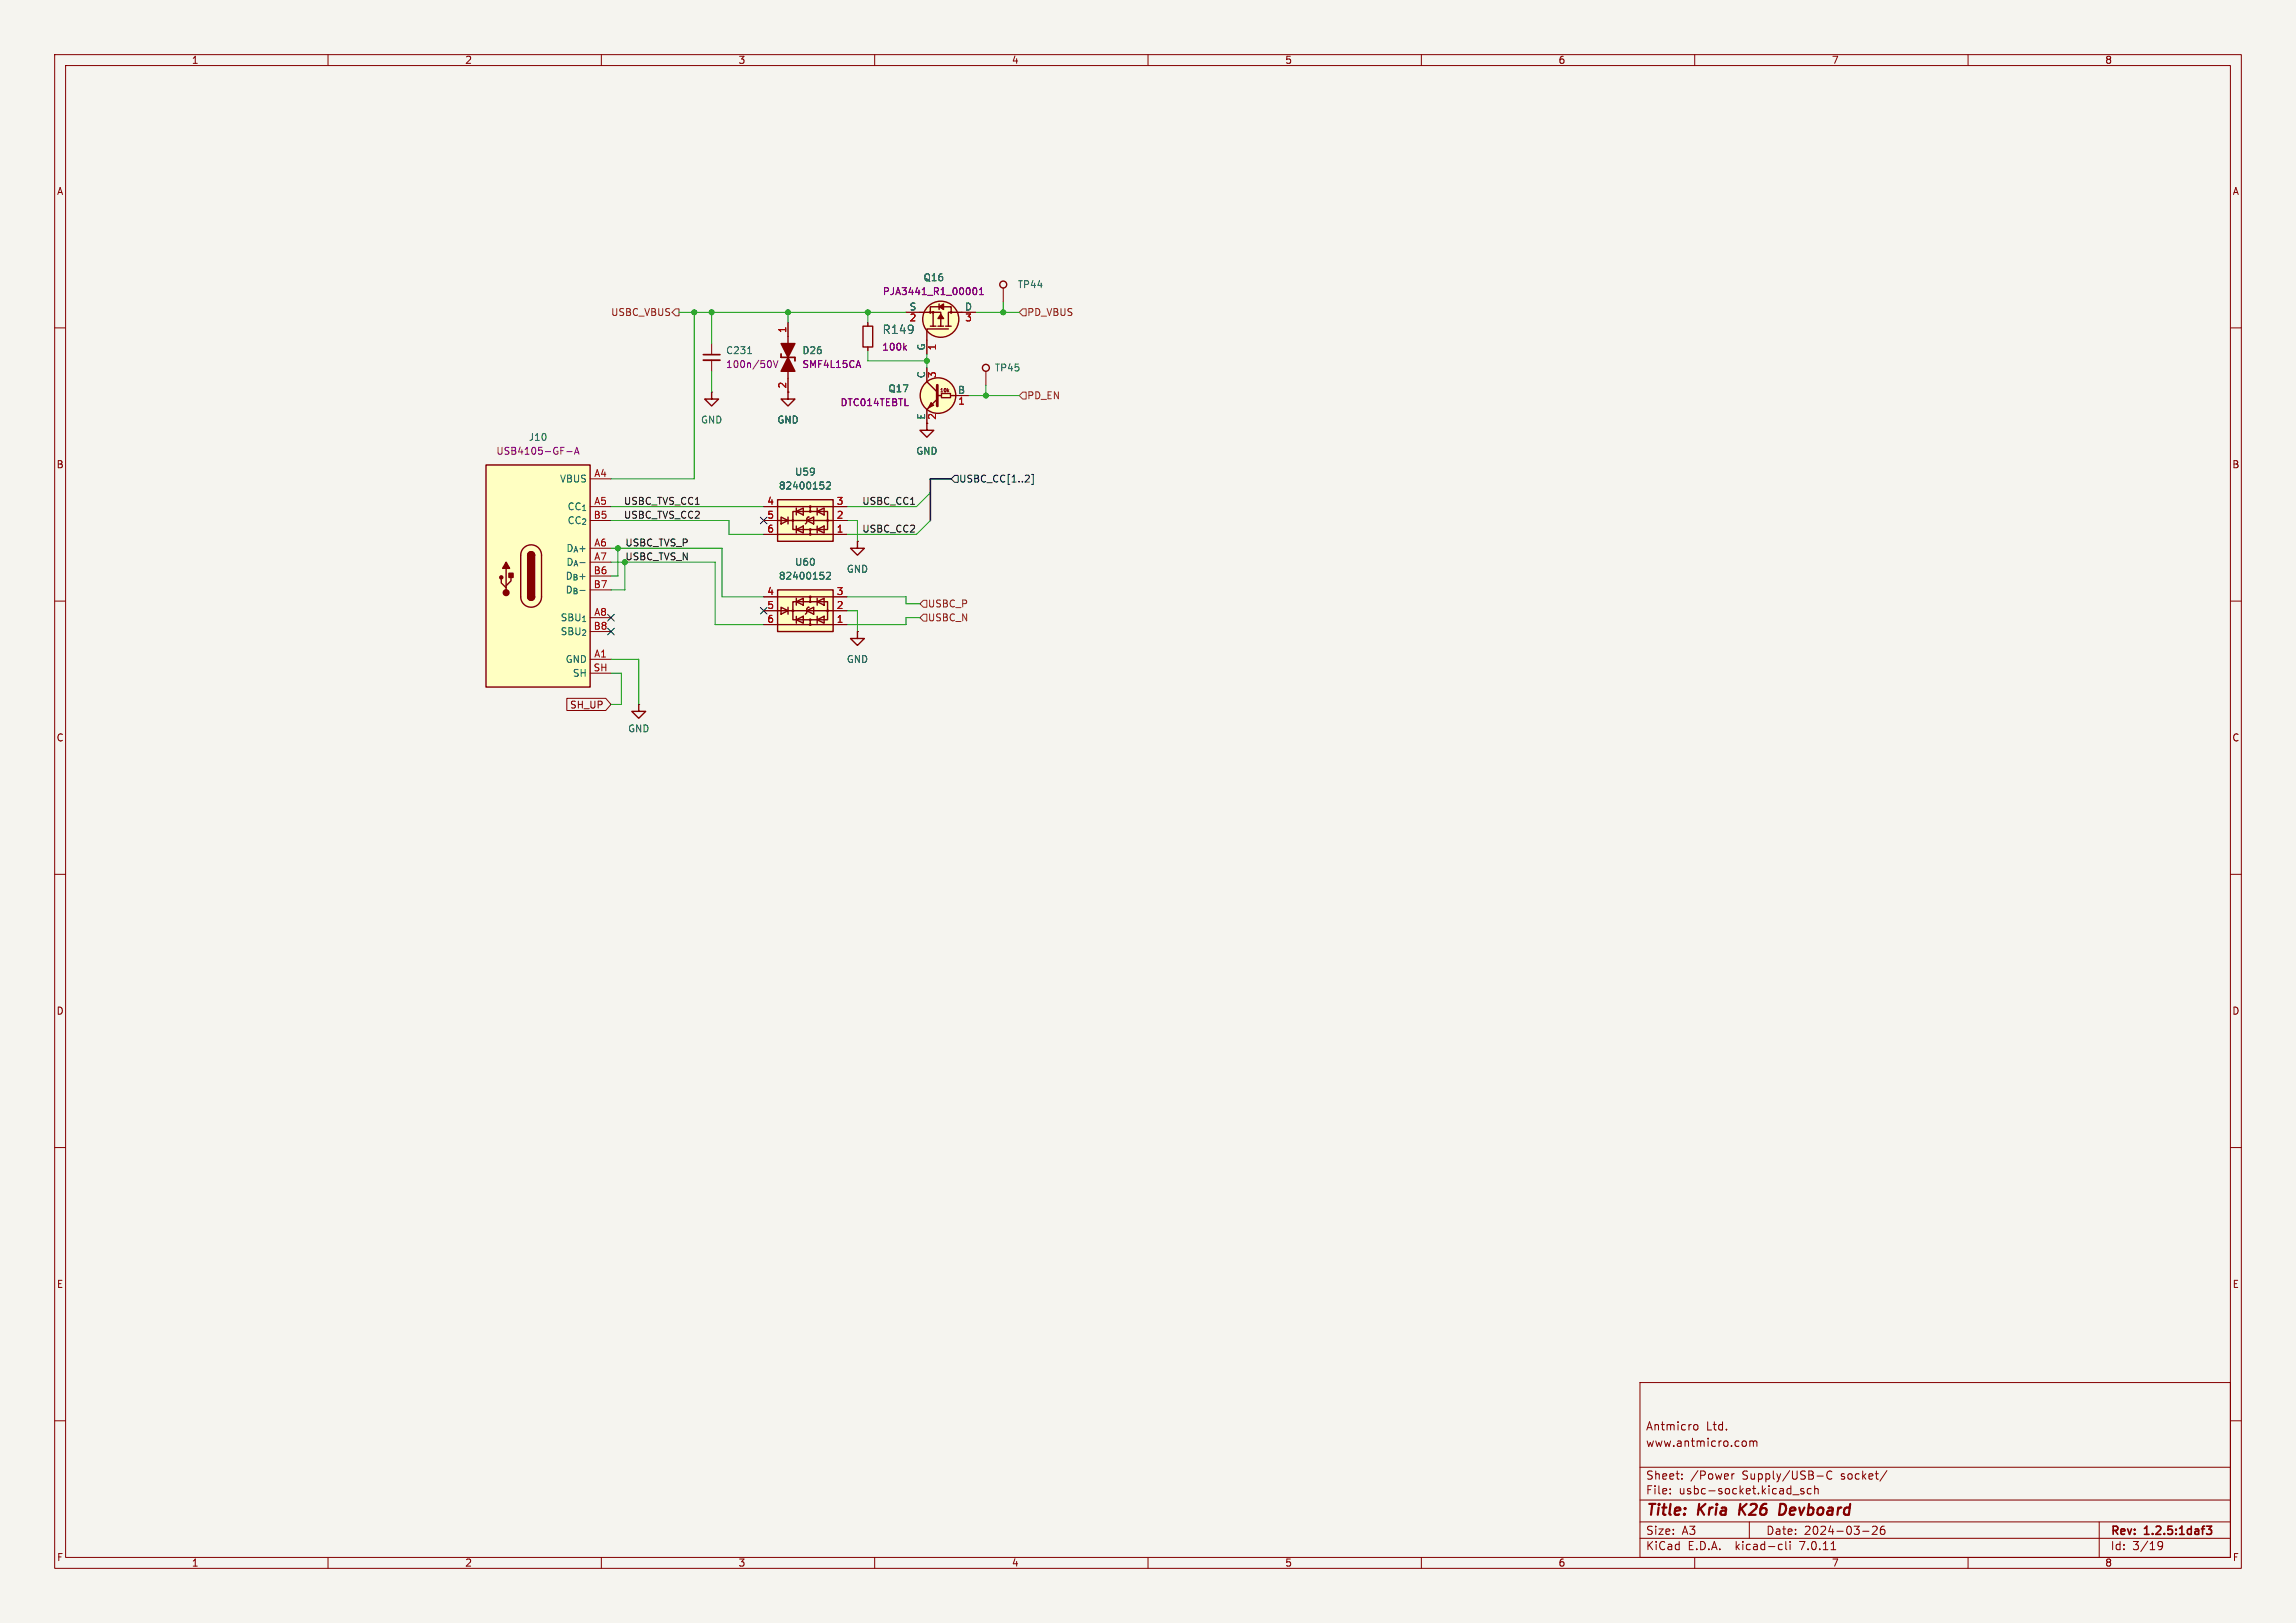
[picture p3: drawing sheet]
<svg xmlns="http://www.w3.org/2000/svg" width="420mm" height="297mm" viewBox="0 0 420 297" stroke-linecap="round" stroke-linejoin="round" font-family="sans-serif">
<defs><g id="words">
<g font-size="2.8" fill="#840000">
<text x="301" y="277.9">Title:</text>
<text x="310.6" y="277.9">Kria</text>
<text x="319" y="277.9">K26</text>
<text x="327.1" y="277.9">Devboard</text>
</g>
<text font-size="2.1" fill="#006464" x="161.3" y="61.3">R149</text>
<g font-size="2.1" fill="#840000">
<text x="301" y="262">Antmicro</text>
<text x="312.1" y="262">Ltd.</text>
<text x="301" y="265">www.antmicro.com</text>
<text x="301" y="273.7">File:</text>
<text x="301" y="271">Sheet:</text>
<text x="307.1" y="273.7">usbc-socket.kicad_sch</text>
<text x="309.2" y="271">/Power</text>
<text x="318.7" y="271">Supply/USB-C</text>
<text x="336.9" y="271">socket/</text>
<text x="301" y="281.1">Size:</text>
<text x="307.6" y="281.1">A3</text>
<text x="323" y="281.1">Date:</text>
<text x="330" y="281.1">2024-03-26</text>
<text x="386" y="281.3">Rev:</text>
<text x="392.4" y="281.3">1.2.5:1daf3</text>
<text x="301" y="283.9">KiCad</text>
<text x="308.7" y="283.9">E.D.A.</text>
<text x="317.6" y="283.9">kicad-cli</text>
<text x="329.5" y="283.9">7.0.11</text>
<text x="386" y="283.9">Id:</text>
<text x="390.1" y="283.9">3/19</text>
</g>
<g font-size="1.8" fill="#840000">
<text x="35" y="11.9">1</text>
<text x="85" y="11.9">2</text>
<text x="135" y="11.9">3</text>
<text x="185" y="11.9">4</text>
<text x="235" y="11.9">5</text>
<text x="285" y="11.9">6</text>
<text x="335" y="11.9">7</text>
<text x="385" y="11.9">8</text>
<text x="10.3" y="35.9">A</text>
<text x="408.3" y="35.9">A</text>
<text x="10.3" y="85.9">B</text>
<text x="408.2" y="85.9">B</text>
<text x="104.2" y="129.9">SH_UP</text>
<text x="10.3" y="135.9">C</text>
<text x="408.2" y="135.9">C</text>
<text x="10.3" y="185.9">D</text>
<text x="408.2" y="185.9">D</text>
<text x="10.3" y="235.9">E</text>
<text x="408.3" y="235.9">E</text>
<text x="10.3" y="285.9">F</text>
<text x="35" y="286.9">1</text>
<text x="85" y="286.9">2</text>
<text x="135" y="286.9">3</text>
<text x="185" y="286.9">4</text>
<text x="235" y="286.9">5</text>
<text x="285" y="286.9">6</text>
<text x="335" y="286.9">7</text>
<text x="385" y="286.9">8</text>
<text x="408.3" y="285.9">F</text>
</g>
<g font-size="1.8" fill="#006464">
<text x="168.8" y="51.7">Q16</text>
<text x="186.1" y="52.9">TP44</text>
<text x="166.3" y="56.9">S</text>
<text x="176.4" y="56.9">D</text>
<text x="132.7" y="65">C231</text>
<text x="146.7" y="65">D26</text>
<text x="169.3" y="64.2" transform="rotate(-90 169.3 64.2)">G</text>
<text x="162.4" y="72">Q17</text>
<text x="169.3" y="69.3" transform="rotate(-90 169.3 69.3)">C</text>
<text x="181.9" y="68.2">TP45</text>
<text x="128.1" y="77.7">GND</text>
<text x="142.1" y="77.7">GND</text>
<text x="169.3" y="76.9" transform="rotate(-90 169.3 76.9)">E</text>
<text x="175.2" y="72.1">B</text>
<text x="96.6" y="80.9">J10</text>
<text x="167.5" y="83.4">GND</text>
<text x="102.3" y="88.5">VBUS</text>
<text x="142.4" y="89.8">82400152</text>
<text x="145.3" y="87.2">U59</text>
<text x="103.7" y="93.6">CC_{1}</text>
<text x="103.5" y="101.2">D_{A}+</text>
<text x="103.7" y="96.1">CC_{2}</text>
<text x="103.4" y="106.3">D_{B}+</text>
<text x="103.5" y="103.7">D_{A}-</text>
<text x="142.4" y="106.3">82400152</text>
<text x="145.3" y="103.7">U60</text>
<text x="154.8" y="105">GND</text>
<text x="102.4" y="113.9">SBU_{1}</text>
<text x="103.4" y="108.8">D_{B}-</text>
<text x="102.4" y="116.4">SBU_{2}</text>
<text x="103.4" y="121.5">GND</text>
<text x="104.7" y="124.1">SH</text>
<text x="154.8" y="121.5">GND</text>
<text x="114.8" y="134.2">GND</text>
</g>
<g font-size="1.8" fill="#725600">
<text x="111.7" y="58">USBC_VBUS</text>
<text x="187.8" y="58">PD_VBUS</text>
<text x="187.8" y="73.3">PD_EN</text>
<text x="169.6" y="113.9">USBC_N</text>
<text x="169.6" y="111.4">USBC_P</text>
</g>
<g font-size="1.8" fill="#840084">
<text x="161.4" y="54.2">PJA3441_R1_00001</text>
<text x="161.3" y="64.4">100k</text>
<text x="132.7" y="67.5">100n/50V</text>
<text x="146.7" y="67.5">SMF4L15CA</text>
<text x="153.7" y="74.5">DTC014TEBTL</text>
<text x="90.7" y="83.4">USB4105-GF-A</text>
</g>
<g font-size="1.8" fill="#a90000">
<text x="166.3" y="59.1">2</text>
<text x="176.5" y="59.1">3</text>
<text x="143.9" y="61" transform="rotate(-90 143.9 61)">1</text>
<text x="171.5" y="64.2" transform="rotate(-90 171.5 64.2)">1</text>
<text x="143.9" y="71.2" transform="rotate(-90 143.9 71.2)">2</text>
<text x="171.5" y="69.3" transform="rotate(-90 171.5 69.3)">3</text>
<text x="171.5" y="76.9" transform="rotate(-90 171.5 76.9)">2</text>
<text x="175.2" y="74.4">1</text>
<text x="108.6" y="87.4">A4</text>
<text x="108.5" y="95">B5</text>
<text x="108.6" y="92.5">A5</text>
<text x="140.3" y="92.5">4</text>
<text x="140.3" y="95">5</text>
<text x="153" y="95">2</text>
<text x="153" y="92.5">3</text>
<text x="108.6" y="100.1">A6</text>
<text x="140.3" y="97.5">6</text>
<text x="153" y="97.5">1</text>
<text x="108.5" y="105.2">B6</text>
<text x="108.5" y="107.7">B7</text>
<text x="108.6" y="102.6">A7</text>
<text x="108.6" y="112.8">A8</text>
<text x="140.3" y="109">4</text>
<text x="140.3" y="111.5">5</text>
<text x="153" y="111.5">2</text>
<text x="153" y="109">3</text>
<text x="108.5" y="115.3">B8</text>
<text x="140.3" y="114">6</text>
<text x="153" y="114">1</text>
<text x="108.5" y="122.9">SH</text>
<text x="108.6" y="120.4">A1</text>
</g>
<text font-size="1.8" fill="#000084" x="175.4" y="88.5">USBC_CC[1..2]</text>
<g font-size="1.8" fill="#0f0f0f">
<text x="114" y="95">USBC_TVS_CC2</text>
<text x="114" y="92.4">USBC_TVS_CC1</text>
<text x="157.6" y="92.4">USBC_CC1</text>
<text x="114.3" y="100.1">USBC_TVS_P</text>
<text x="157.6" y="97.5">USBC_CC2</text>
</g>
<text font-size="1.8" fill="#009600" x="114.3" y="102.6">USBC_TVS_N</text>
<text font-size=".9" fill="#840000" x="171.8" y="72">10k</text>
</g></defs>
<path d="M0 0h420v297h-420z" fill="#f5f4ef" stroke="#f5f4ef" stroke-width=".18"/>
<g fill="none" stroke="#840000" stroke-width=".18">
<path d="M10 10h400v277h-400zM12 12h396v273h-396zM60 10v2M110 10v2M160 10v2M210 10v2M260 10v2M310 10v2M360 10v2M10 60h2M408 60h2M180.3 67.9v2.6"/>
<path d="M10 110h2M408 110h2M10 160h2M408 160h2M10 210h2M408 210h2M10 260h2M300 253h108v32h-108zM408 260h2M300 278.5h108M300 274.5h108M300 268.5h108"/>
<path d="M305.5 273.2v.2M305.5 272.5v.1M307.7 270.5v.2M307.7 269.8v.1M309.9 260.8l.4-.1 .3 .3v.4l-.2 .2-.3 .1-.2-.2M316.8 269.7v1M317.2 269.7l-.3 .1-.1 .2M319.2 263.7l.2 .3v.4l-.2 .3M320 278.5v3M320.1 263.8l.4-.1 .2 .2M320.1 263.7v1M320.7 263.9l.2-.2 .4 .1 .1 .9"/>
<path d="M320.7 263.9v.8M327.9 273.5h1.2M329.9 272.5l-.3-.1-.2 .2v.2l.5 .2v.3h-.5M331.3 272.5l-.4-.1-.3 .3v.4l.1 .2h.6M331.9 272.5l.3-.1 .3 .1 .1 .9M331.9 271.9v1.5M332.4 270.1h1.1M335.1 269.3a.6 .6 0 0 0-.8 0 .6 .6 0 0 0-.1 .7 .56 .56 0 0 0 .3 .6 .56 .56 0 0 0 .6-.1M342.5 279.4l.6-.1 .2 .1 .1 .3-1 1.1h1M344.7 279.3a.59 .59 0 0 0-.8 .6v.6l.2 .2 .4 .1 .2-.2 .1-.5-.1-.2h-.5l-.3 .2M345.2 269.1l-1.3 1.9M384 278.5v6.5"/>
<path d="M60 285v2M110 285v2M160 285v2M210 285v2M260 285v2M300 281.5h108M310 285v2M325.6 282.6l.4 .1M326 283.5l-.4 .1M326.7 282.1v1.3l.2 .2M327.4 282.1v.1M327.4 282.6v1"/>
<path d="M334.9 283.6h.9M340.7 280.2h1.2M360 285v2M394.7 282.4l.3-.3 .5 .1a.99 .99 0 0 1-.3 1.4h-.3M394.7 282.7l.3 .3 .4-.1 .2-.2"/>
</g>
<path d="M403.6 279.3h.9l-.5 .6 .5 .1v.6l-.2 .2-.6-.1" fill="none" stroke="#840000" stroke-width=".3"/>
<path d="M318.3 275.2l-.2 2M319.5 275.2l-1.3 1.1M326.4 275.3l-.7-.1-.3 2h.5l.5-.3" fill="none" stroke="#840000" stroke-width=".4"/>
<circle cx="180.3" cy="67.3" r=".63" fill="none" stroke="#840000" stroke-width=".25"/>
<g fill="#ffffc2" stroke="#ffffc2" stroke-width=".18">
<path d="M88.9 85.1h19v40.6h-19z"/>
<path d="M95.2 109.2h3.9a1.91 1.91 0 0 1-1.9 1.9 1.91 1.91 0 0 1-2-1.9z"/>
<path d="M96.5 109.2h1.3a.64 .64 0 0 1-.6 .7 .64 .64 0 0 1-.7-.7z"/>
<path d="M96.7 101.2a.64 .64 0 0 1 .7-.2 .64 .64 0 0 1 .4 .6h-1.3z"/>
<path d="M95.8 100.3a1.9 1.9 0 0 1 2.1-.5 1.9 1.9 0 0 1 1.2 1.8h-3.9l.2-.7z"/>
</g>
<path d="M92.6 104v4.3M95.2 101.6v7.6M99.1 101.6v7.6" fill="none" stroke="#ffffc2" stroke-width=".18"/>
<g fill="#ffffc2">
<path d="M91.7 106l.9 1.6-.9-.9z"/>
<path d="M93.5 105.7v.6l-.9 .9z"/>
</g>
<path d="M88.9 85.1h19v40.6h-19zM91.7 106v.7l.9 .9M92.6 104v4.3M93.5 105.7v.6l-.9 .9M95.8 100.3a1.9 1.9 0 0 1 2.1-.5 1.9 1.9 0 0 1 1.2 1.8v7.6a1.91 1.91 0 0 1-1.9 1.9 1.91 1.91 0 0 1-2-1.9l.1-7.8 .1-.6zM96.5 109.2a.64 .64 0 0 0 .7 .7 .64 .64 0 0 0 .6-.7M96.5 101.6a.64 .64 0 0 1 .7-.6 .64 .64 0 0 1 .6 .6" fill="none" stroke="#840000" stroke-width=".25"/>
<g fill="#840000" stroke="#840000" stroke-width=".25">
<path d="M93.1 104.9h.8v.8h-.8z"/>
<path d="M96.5 109.2h1.3a.64 .64 0 0 1-.6 .7 .64 .64 0 0 1-.7-.7z"/>
<path d="M96.5 101.6h1.3v7.6h-1.3z"/>
<path d="M96.7 101.2a.64 .64 0 0 1 .7-.2 .64 .64 0 0 1 .4 .6h-1.3z"/>
<path d="M92.6 102.9l.6 1.1h-1.3z"/>
<circle cx="91.7" cy="105.7" r=".28"/>
<circle cx="92.6" cy="108.5" r=".52"/>
</g>
<path d="M107.9 87.6h3.9M107.9 92.7h3.9M107.9 95.3h3.9M107.9 100.3h3.9M107.9 102.9h3.9M107.9 113h3.9M107.9 105.4h3.9M107.9 108h3.9M107.9 115.6h3.9M107.9 120.7h3.9M107.9 123.2h3.9" fill="none" stroke="#840000" stroke-width=".18"/>
<path d="M103.7 82.6h1M105.1 83.1l.4-1.2 .4 1.2M105.2 82.8h.6" fill="none" stroke="#840084" stroke-width=".18"/>
<path d="M142.2 92.7h10.2M142.2 97.8h10.2" fill="none" stroke="#ffffc2" stroke-width=".18"/>
<path d="M151.4 95.3h1z" fill="#ffffc2"/>
<path d="M145 95.3h6.4" fill="none" stroke="#ffffc2" stroke-width=".18"/>
<g fill="#ffffc2">
<path d="M149.5 93v1.2z"/>
<path d="M149.5 96.3v1.2z"/>
<path d="M148.2 92.8v.8z"/>
<path d="M148.2 96.9v.9z"/>
<path d="M145.7 93v1.2z"/>
<path d="M145.7 96.3v1.2z"/>
</g>
<path d="M142.2 95.3h2.8" fill="none" stroke="#ffffc2" stroke-width=".18"/>
<g fill="#ffffc2">
<path d="M144.1 94.6v1.3z"/>
<path d="M149.5 93.6l1.2-.6v1.2z"/>
<path d="M149.5 96.9l1.2-.6v1.2z"/>
<path d="M147.6 95.3l1.2-.7v1.3z"/>
<path d="M147.6 94.9l.2-.3-.5 1.3 .3-.3z"/>
<path d="M145.7 93.6l1.2-.6v1.2z"/>
<path d="M145.7 96.9l1.2-.6v1.2z"/>
<path d="M142.9 94.6l1.2 .7-1.2 .6z"/>
</g>
<g fill="#ffffc2" stroke="#ffffc2" stroke-width=".18">
<path d="M142.2 91.4h10.2v7.7h-10.2z"/>
<path d="M145 93.6h6.4v3.3h-6.4z"/>
<circle cx="151.4" cy="95.2" r=".13"/>
<circle cx="148.2" cy="92.7" r=".13"/>
<circle cx="148.2" cy="93.6" r=".13"/>
<circle cx="148.2" cy="96.9" r=".13"/>
<circle cx="148.2" cy="97.8" r=".13"/>
<circle cx="145" cy="95.2" r=".13"/>
</g>
<g fill="none" stroke="#840000" stroke-width=".25">
<path d="M142.2 91.4h10.2v7.7h-10.2zM142.2 92.7h10.2M142.2 97.8h10.2M142.2 95.3h10.2M142.9 94.6l1.2 .7-1.2 .6zM144.1 94.6v1.3M145 93.6h6.4v3.3h-6.4zM145.7 93.6l1.2-.6v1.2zM145.7 96.9l1.2-.6v1.2zM145.7 93v1.2M145.7 96.3v1.2M147.6 95.3l1.2-.7v1.3z"/>
<path d="M147.8 94.6h.1M147.8 94.6l-.2 .3v.7l-.3 .3M148.2 92.8v.8M148.2 96.9v.9M149.5 93.6l1.2-.6v1.2zM149.5 96.9l1.2-.6v1.2zM149.5 93v1.2M149.5 96.3v1.2M156.8 99.1v1.2h1.3l-1.3 1.3-1.2-1.3h1.2"/>
<circle cx="145" cy="95.2" r=".13"/>
<circle cx="148.2" cy="93.6" r=".13"/>
<circle cx="148.2" cy="92.7" r=".13"/>
<circle cx="148.2" cy="96.9" r=".13"/>
<circle cx="148.2" cy="97.8" r=".13"/>
<circle cx="151.4" cy="95.2" r=".13"/>
</g>
<path d="M139.7 97.8h2.5M139.7 95.3h2.5M139.7 92.7h2.5M152.4 97.8h2.5M152.4 95.3h2.5M152.4 92.7h2.5M156.8 99.1h.1" fill="none" stroke="#840000" stroke-width=".18"/>
<path d="M151.2 88.3l.5-.1 .2 .4-.8 .9h.8" fill="none" stroke="#006464" stroke-width=".18"/>
<path d="M142.2 109.2h10.2M142.2 114.3h10.2" fill="none" stroke="#ffffc2" stroke-width=".18"/>
<path d="M151.4 111.8h1z" fill="#ffffc2"/>
<path d="M145 111.8h6.4" fill="none" stroke="#ffffc2" stroke-width=".18"/>
<g fill="#ffffc2">
<path d="M149.5 109.5v1.2z"/>
<path d="M149.5 112.8v1.2z"/>
<path d="M148.2 109.3v.8z"/>
<path d="M148.2 113.4v.9z"/>
<path d="M145.7 109.5v1.2z"/>
<path d="M145.7 112.8v1.2z"/>
</g>
<path d="M142.2 111.8h2.8" fill="none" stroke="#ffffc2" stroke-width=".18"/>
<g fill="#ffffc2">
<path d="M144.1 111.1v1.3z"/>
<path d="M149.5 110.1l1.2-.6v1.2z"/>
<path d="M149.5 113.4l1.2-.6v1.2z"/>
<path d="M147.6 111.8l1.2-.7v1.3z"/>
<path d="M147.6 111.4l.2-.3-.5 1.3 .3-.3z"/>
<path d="M145.7 110.1l1.2-.6v1.2z"/>
<path d="M145.7 113.4l1.2-.6v1.2z"/>
<path d="M142.9 111.1l1.2 .7-1.2 .6z"/>
</g>
<g fill="#ffffc2" stroke="#ffffc2" stroke-width=".18">
<path d="M142.2 108h10.2v7.6h-10.2z"/>
<path d="M145 110.1h6.4v3.3h-6.4z"/>
<circle cx="151.4" cy="111.8" r=".13"/>
<circle cx="148.2" cy="109.2" r=".13"/>
<circle cx="148.2" cy="110.1" r=".13"/>
<circle cx="148.2" cy="113.4" r=".13"/>
<circle cx="148.2" cy="114.3" r=".13"/>
<circle cx="145" cy="111.8" r=".13"/>
<circle cx="171.6" cy="72.4" r="3.3"/>
</g>
<g fill="none" stroke="#840000" stroke-width=".25">
<path d="M157.9 59.7h1.7v3.8h-1.7zM142.9 64.8v.6h2.5v.6M144.1 61.6v1.3M144.1 64.1v2.6M144.1 67.9v1.3M169.5 77.5v1.2h1.3l-1.3 1.3-1.2-1.3h1.2M169.5 69.9l1.9 1.9M171.4 73l-1.9 1.9M171.6 72.4h.5M172.2 72h1.7v.8h-1.7zM174 72.4h.6M142.2 108h10.2v7.6h-10.2z"/>
<path d="M142.2 109.2h10.2M142.2 114.3h10.2M142.2 111.8h10.2M142.9 111.1l1.2 .7-1.2 .6zM144.1 111.1v1.3M145 110.1h6.4v3.3h-6.4zM145.7 110.1l1.2-.6v1.2zM145.7 113.4l1.2-.6v1.2zM145.7 109.5v1.2M145.7 112.8v1.2M147.6 111.8l1.2-.7v1.3zM147.8 111.1h.1"/>
<path d="M147.8 111.1l-.2 .3v.7l-.3 .3M148.2 109.3v.8M148.2 113.4v.9M149.5 110.1l1.2-.6v1.2zM149.5 113.4l1.2-.6v1.2zM149.5 109.5v1.2M149.5 112.8v1.2M156.8 115.6v1.2h-1.2l1.2 1.3 1.3-1.3h-1.3M116.8 128.9v1.3h1.3l-1.3 1.2-1.2-1.2h1.2"/>
<circle cx="171.6" cy="72.4" r="3.3"/>
<circle cx="145" cy="111.8" r=".13"/>
<circle cx="148.2" cy="113.4" r=".13"/>
<circle cx="148.2" cy="114.3" r=".13"/>
<circle cx="148.2" cy="109.2" r=".13"/>
<circle cx="148.2" cy="110.1" r=".13"/>
<circle cx="151.4" cy="111.8" r=".13"/>
</g>
<g fill="none" stroke="#840000" stroke-width=".18">
<path d="M144.1 59.1v2.5M158.7 59.1v.6M130.2 62.9v2M130.2 65.9v2M144.1 69.2v2.6M158.7 63.5v.6M169.5 77.5h.1M169.5 67.3v2.6M169.5 74.9v2.6M173.4 71.5l.2 .2M173.6 71.3l-.3 .2M174.6 72.4h2.6"/>
<path d="M139.7 114.3h2.5M139.7 111.8h2.5M139.7 109.2h2.5M152.4 114.3h2.5M152.4 111.8h2.5M152.4 109.2h2.5M156.8 115.6h.1M116.8 128.9h.1"/>
</g>
<path d="M136.8 64.7h.7M151.2 104.8l.5-.1 .2 .4-.8 .9h.8" fill="none" stroke="#006464" stroke-width=".18"/>
<path d="M171.4 70.5v3.8" fill="none" stroke="#840000" stroke-width=".51"/>
<path d="M170.3 73.7l.5 .5-1 .5z" fill="#840000" stroke="#840000" stroke-width=".18"/>
<path d="M140.8 66a.79 .79 0 0 1 0 1.3M141.5 66l.4 1.3 .4-1.3M157 66l.4 1.3M165.4 63.6l.4 .5M165.8 63.2l-.5 .5" fill="none" stroke="#840084" stroke-width=".18"/>
<g fill="#840000" stroke="#840000" stroke-width=".25">
<path d="M142.9 62.9h2.5l-1.3 2.5z"/>
<path d="M144.1 65.4l1.3 2.5h-2.5z"/>
</g>
<path d="M128.7 64.9h3" fill="none" stroke="#840000" stroke-width=".3"/>
<path d="M128.7 65.9h3" fill="none" stroke="#840000" stroke-width=".33"/>
<g fill="#ffffc2">
<path d="M170.2 59.7h.5z"/>
<path d="M170.7 59.7h.5z"/>
<path d="M171.6 59.7h.5z"/>
<path d="M172.1 59.7h.5z"/>
<path d="M173 59.7h1z"/>
</g>
<path d="M170.7 57.2v2.5" fill="none" stroke="#ffffc2" stroke-width=".18"/>
<g fill="#ffffc2">
<path d="M171.8 55.6v1z"/>
<path d="M170.2 56.1h3.8v1.2h-3.8z"/>
</g>
<g fill="#ffffc2" stroke="#ffffc2" stroke-width=".18">
<circle cx="172.1" cy="58.4" r="3.3"/>
<circle cx="170.2" cy="57.1" r=".13"/>
<circle cx="170.7" cy="57.1" r=".13"/>
<circle cx="174" cy="57.1" r=".13"/>
</g>
<g fill="none" stroke="#840000" stroke-width=".25">
<path d="M168.3 57.2h3.8v2.5M170.2 57.3v-1.2h3.8v1.2M170.2 59.7h1M170.7 57.2v2.5M171.6 59.7h1M171.8 55.6v1M173 59.7h1M175.9 57.2h-2.4v2.5M130.2 71.8v1.2h1.2l-1.2 1.3-1.3-1.3h1.3M144.1 71.8v1.2h1.3l-1.3 1.3-1.2-1.3h1.2M173.5 60.2h-4v2"/>
<circle cx="170.2" cy="57.1" r=".13"/>
<circle cx="170.7" cy="57.1" r=".13"/>
<circle cx="172.1" cy="58.4" r="3.3"/>
<circle cx="174" cy="57.1" r=".13"/>
<circle cx="183.5" cy="52.1" r=".63"/>
</g>
<g fill="#840000" stroke="#840000" stroke-width=".25">
<path d="M172.1 57.5l.5 .8h-1z"/>
<path d="M171.8 56.1l.8-.5v1z"/>
</g>
<g fill="none" stroke="#840000" stroke-width=".18">
<path d="M144.1 59.1v2.5M158.7 59.1v.6M165.7 57.2h2.6M175.9 57.2h2.5M183.5 52.7v2.5M130.2 71.8h.1M144.1 69.2v2.6M158.7 63.5v.6M169.5 77.5h.1M169.5 62.2v2.6M169.5 67.3v2.6M169.5 74.9v2.6"/>
<path d="M174.6 72.4h2.6M139.7 97.8h2.5M139.7 95.3h2.5M139.7 92.7h2.5M152.4 97.8h2.5M152.4 95.3h2.5M152.4 92.7h2.5M156.8 99.1h.1M139.7 114.3h2.5M139.7 111.8h2.5M139.7 109.2h2.5M152.4 114.3h2.5"/>
<path d="M152.4 111.8h2.5M152.4 109.2h2.5M156.8 115.6h.1M103.7 127.8h7.1l1 1.1-1 1.1h-7.1z"/>
</g>
<path d="M178 53.1l.3-.5a.68 .68 0 0 1 .4 .7 .68 .68 0 0 1-.4 .6l-.3-.5M179.2 53.9h.7M179.2 53l.3-.4v1.3M157 66l.4 1.3M165.4 63.6l.4 .5M165.8 63.2l-.5 .5" fill="none" stroke="#840084" stroke-width=".18"/>
<path d="M139.1 94.6l1.2 1.3M140.3 94.6l-1.2 1.3M174.6 87h.7v1.3h-.7l-.6-.7zM187.5 88.2h.8M188.2 87.1v.4M188.7 86.8h.3v1.8h-.3M111.2 112.4l1.2 1.2M111.2 115l1.2 1.2M112.4 112.4l-1.2 1.2M112.4 115l-1.2 1.2M139.1 111.2l1.2 1.2M140.3 111.2l-1.2 1.2" fill="none" stroke="#000084" stroke-width=".18"/>
<path d="M122.9 57.2l.7-.7h.6v1.3h-.6zM187.1 56.5h.6v1.3h-.6l-.7-.6zM187.1 71.8h.6v1.2h-.6l-.7-.6zM168.9 112.4h.6v1.3h-.6l-.6-.7zM168.9 109.9h.6v1.2h-.6l-.6-.6z" fill="none" stroke="#725600" stroke-width=".18"/>
<path d="M174 87.6h-3.8v7.7" fill="none" stroke="#000084" stroke-width=".3"/>
<g fill="none" stroke="#009600" stroke-width=".18">
<path d="M124.2 57.2h41.5M127 57.2v30.4h-15.2M130.2 57.2v5.7M144.1 57.2v1.9M158.7 57.2v1.9M178.4 57.2h8M183.5 55.2v2M130.2 67.9v3.9M158.7 64.1v1.9h10.8M169.5 64.8v2.5M177.2 72.4h9.2M180.3 70.5v1.9"/>
<path d="M111.8 95.3h21.5v2.5h6.4M111.8 92.7h27.9M154.9 95.3h1.9v3.8M170.2 90.2l-2.6 2.5h-12.7M170.2 95.3l-2.6 2.5h-12.7M111.8 100.3h20.3v8.9h7.6M111.8 102.9h19v11.4h8.9M113 100.3v5.1h-1.2M114.3 102.9v5.1h-2.5M154.9 109.2h10.8v1.3h2.6M154.9 111.8h1.9v3.8M168.3 113h-2.6v1.3h-10.8"/>
<path d="M111.8 123.2h1.9v5.7h-1.9M111.8 120.7h5v8.2"/>
</g>
<path d="M151.2 88.3l.5-.1 .2 .4-.8 .9h.8M151.2 104.8l.5-.1 .2 .4-.8 .9h.8" fill="none" stroke="#006464" stroke-width=".18"/>
<g fill="#009600" stroke="#009600" stroke-width=".18">
<circle cx="144.1" cy="57.2" r=".46"/>
<circle cx="158.7" cy="57.2" r=".46"/>
<circle cx="169.5" cy="66" r=".46"/>
<circle cx="130.2" cy="57.2" r=".46"/>
<circle cx="127" cy="57.2" r=".46"/>
<circle cx="113" cy="100.3" r=".46"/>
<circle cx="180.3" cy="72.4" r=".46"/>
<circle cx="183.5" cy="57.2" r=".46"/>
</g>
<use href="#words"/>
</svg>
